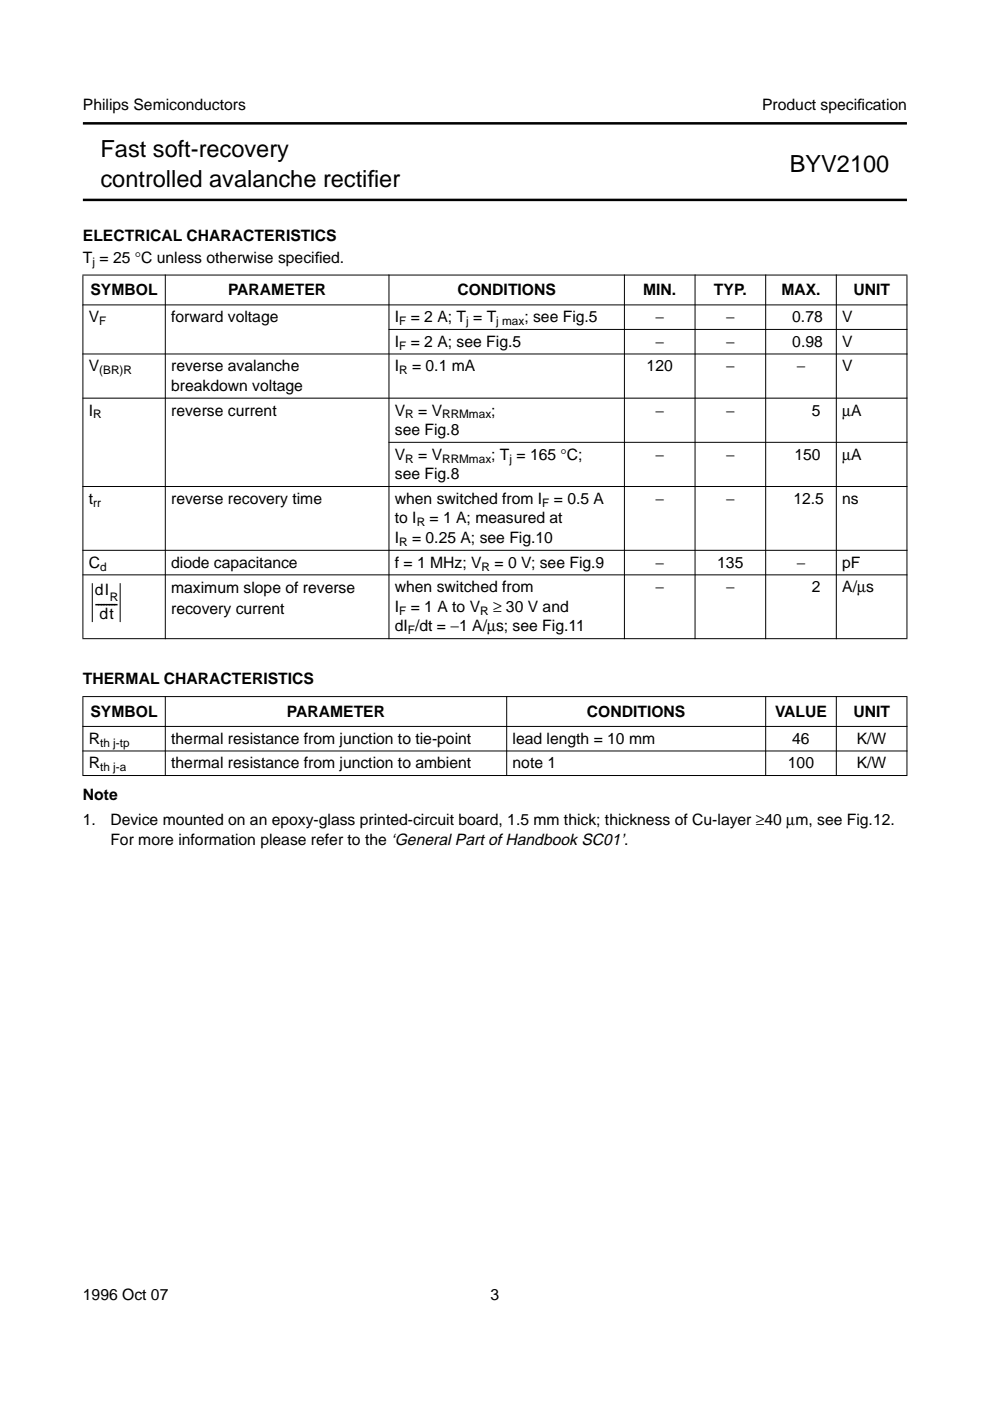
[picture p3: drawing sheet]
<svg xmlns="http://www.w3.org/2000/svg" width="210mm" height="297mm" viewBox="0 0 210 297" stroke-linecap="round" stroke-linejoin="round" font-family="sans-serif">
<defs><g id="words">
<g font-size="5">
<text x="21.3" y="33.3">Fast soft-recovery</text>
<text x="21.3" y="39.6">controlled avalanche rectif</text>
<text x="78" y="39.6">ier</text>
<text x="167.6" y="36.5">BYV2100</text>
</g>
<g font-size="3.3">
<text x="17.6" y="23.4">Philips Semiconductors</text>
<text x="161.7" y="23.4">Product specif</text>
<text x="181.9" y="23.4">ication</text>
<text x="17.6" y="51.1">ELECTRICAL CHARACTERISTICS</text>
<text x="17.6" y="55.8">T = 25 °C unless otherwise specif</text>
<text x="66.8" y="55.8">ied.</text>
<text x="19.2" y="62.6">SYMBOL</text>
<text x="48.4" y="62.6">PARAMETER</text>
<text x="97.1" y="62.6">CONDITIONS</text>
<text x="136.5" y="62.6">MIN.</text>
<text x="151.5" y="62.6">TYP.</text>
<text x="165.8" y="62.6">MAX.</text>
<text x="181.1" y="62.6">UNIT</text>
<text x="18.8" y="68.3">V</text>
<text x="36.3" y="68.3">forward voltage</text>
<text x="83.8" y="68.3">I</text>
<text x="87.2" y="68.3">= 2 A; T = T</text>
<text x="111.3" y="68.3">; see Fig.5</text>
<text x="139.1" y="68.3">−</text>
<text x="154" y="68.3">−</text>
<text x="168.1" y="68.3">0.78</text>
<text x="178.7" y="68.3">V</text>
<text x="83.8" y="73.5">I</text>
<text x="87.2" y="73.5">= 2 A; see Fig.5</text>
<text x="139.1" y="73.5">−</text>
<text x="154" y="73.5">−</text>
<text x="168.1" y="73.5">0.98</text>
<text x="178.7" y="73.5">V</text>
<text x="18.8" y="78.7">V</text>
<text x="36.3" y="78.7">reverse avalanche</text>
<text x="36.3" y="82.9">breakdown voltage</text>
<text x="83.8" y="78.7">I</text>
<text x="87.4" y="78.7">= 0.1 mA</text>
<text x="137.2" y="78.7">120</text>
<text x="154" y="78.7">−</text>
<text x="169" y="78.7">−</text>
<text x="178.7" y="78.7">V</text>
<text x="18.8" y="88.1">I</text>
<text x="36.3" y="88.1">reverse current</text>
<text x="83.8" y="88.1">V</text>
<text x="88.7" y="88.1">= V</text>
<text x="104.2" y="88.1">;</text>
<text x="139.1" y="88.1">−</text>
<text x="154" y="88.1">−</text>
<text x="172.3" y="88.1">5</text>
<text x="178.7" y="88.1">µA</text>
<text x="83.8" y="92.3">see Fig.8</text>
<text x="83.8" y="101.6">see Fig.8</text>
<text x="83.8" y="97.5">V</text>
<text x="88.7" y="97.5">= V</text>
<text x="104.2" y="97.5">; T = 165 °C;</text>
<text x="139.1" y="97.5">−</text>
<text x="154" y="97.5">−</text>
<text x="168.5" y="97.5">150</text>
<text x="178.7" y="97.5">µA</text>
<text x="18.8" y="106.8">t</text>
<text x="36.3" y="106.8">reverse recovery time</text>
<text x="83.8" y="106.8">when switched from I</text>
<text x="117.5" y="106.8">= 0.5 A</text>
<text x="139.1" y="106.8">−</text>
<text x="154" y="106.8">−</text>
<text x="168.3" y="106.8">12.5</text>
<text x="178.7" y="106.8">ns</text>
<text x="83.8" y="111">to I</text>
<text x="91.1" y="111">= 1 A; measured at</text>
<text x="83.8" y="115.2">I</text>
<text x="87.4" y="115.2">= 0.25 A; see Fig.10</text>
<text x="18.8" y="120.4">C</text>
<text x="36.3" y="125.8">maximum slope of reverse</text>
<text x="36.3" y="120.4">diode capacitance</text>
<text x="83.8" y="125.6">when switched from</text>
<text x="83.8" y="120.4">f = 1 MHz; V</text>
<text x="104.9" y="120.4">= 0 V; see Fig.9</text>
<text x="139.1" y="120.4">−</text>
<text x="139.1" y="125.6">−</text>
<text x="152.2" y="120.4">135</text>
<text x="154" y="125.6">−</text>
<text x="169" y="120.4">−</text>
<text x="172.3" y="125.6">2</text>
<text x="178.7" y="120.4">pF</text>
<text x="178.7" y="125.6">A/µs</text>
<text x="20.1" y="129.2">--------</text>
<text x="20.1" y="126.3">dI</text>
<text x="21.1" y="131.3">dt</text>
<text x="36.3" y="130.1">recovery current</text>
<text x="83.8" y="129.7">I</text>
<text x="87.2" y="129.7">= 1 A to V</text>
<text x="104.6" y="129.7">≥ 30 V and</text>
<text x="83.8" y="133.9">dI /dt = −1 A/µs; see Fig.11</text>
<text x="17.6" y="144.9">THERMAL CHARACTERISTICS</text>
<text x="19.2" y="152">SYMBOL</text>
<text x="60.9" y="152">PARAMETER</text>
<text x="124.5" y="152">CONDITIONS</text>
<text x="164.4" y="152">VALUE</text>
<text x="181" y="152">UNIT</text>
<text x="18.8" y="157.7">R</text>
<text x="36.3" y="157.7">thermal resistance from junction to tie-point</text>
<text x="108.8" y="157.7">lead length = 10 mm</text>
<text x="168.1" y="157.7">46</text>
<text x="181.8" y="157.7">K/W</text>
<text x="18.8" y="162.9">R</text>
<text x="36.3" y="162.9">thermal resistance from junction to ambient</text>
<text x="108.8" y="162.9">note 1</text>
<text x="167.2" y="162.9">100</text>
<text x="181.8" y="162.9">K/W</text>
<text x="17.6" y="169.6">Note</text>
<text x="17.6" y="175">1.</text>
<text x="23.4" y="179.1">For more information please refer to the ‘General Part of Handbook SC01’.</text>
<text x="23.4" y="175">Device mounted on an epoxy-glass printed-circuit board, 1.5 mm thick; thickness of Cu-layer ≥40 µm, see Fig.12.</text>
<text x="17.6" y="275.6">1996 Oct 07</text>
<text x="104.1" y="275.6">3</text>
</g>
<g font-size="2.5">
<text x="19.6" y="56.4">j</text>
<text x="21.1" y="68.9">F</text>
<text x="84.7" y="68.9">F</text>
<text x="98.9" y="68.9">j</text>
<text x="105.3" y="68.9">j max</text>
<text x="84.7" y="74.1">F</text>
<text x="21.1" y="79.3">(BR)R</text>
<text x="84.7" y="79.3">R</text>
<text x="19.8" y="88.7">R</text>
<text x="86" y="88.7">R</text>
<text x="93.8" y="88.7">RRMmax</text>
<text x="86" y="98.1">R</text>
<text x="93.8" y="98.1">RRMmax</text>
<text x="108.1" y="98.1">j</text>
<text x="19.8" y="107.4">rr</text>
<text x="115.1" y="107.4">F</text>
<text x="88.4" y="111.6">R</text>
<text x="84.7" y="115.8">R</text>
<text x="21.2" y="121">d</text>
<text x="102.2" y="121">R</text>
<text x="23.3" y="127.4">R</text>
<text x="84.7" y="130.3">F</text>
<text x="101.9" y="130.3">R</text>
<text x="86.6" y="134.5">F</text>
<text x="21.2" y="158.3">th j-tp</text>
<text x="21.2" y="163.5">th j-a</text>
</g>
</g></defs>
<path d="M17.6 26.2h174.8M17.6 42.4h174.8" fill="none" stroke="#000" stroke-width=".53"/>
<g fill="#000" stroke="#000" stroke-width=".21">
<path d="M17.5 58.3h175zM17.5 64.6h175zM82.4 69.8h110.1zM17.5 75.1h175zM17.5 84.4h175zM82.4 93.8h110.1zM17.5 103.1h175zM17.5 116.7h175zM17.6 58.4v76.9zM35.1 58.2v77.3zM82.5 58.2v77.3zM132.5 58.2v77.3z"/>
<path d="M147.5 58.2v77.3zM162.5 58.2v77.3zM177.4 58.2v77.3zM192.4 58.4v76.9zM17.5 121.9h175zM17.5 135.4h175zM17.5 147.7h175zM17.5 154h175zM17.5 159.2h175zM17.6 147.8v16.5zM35.1 147.6v16.9zM107.5 147.6v16.9z"/>
<path d="M162.5 147.6v16.9zM177.4 147.6v16.9zM192.4 147.8v16.5zM17.5 164.4h175z"/>
</g>
<path d="M19.6 123.8v8M25.5 123.8v8" fill="none" stroke="#000" stroke-width=".21"/>
<use href="#words"/>
</svg>
